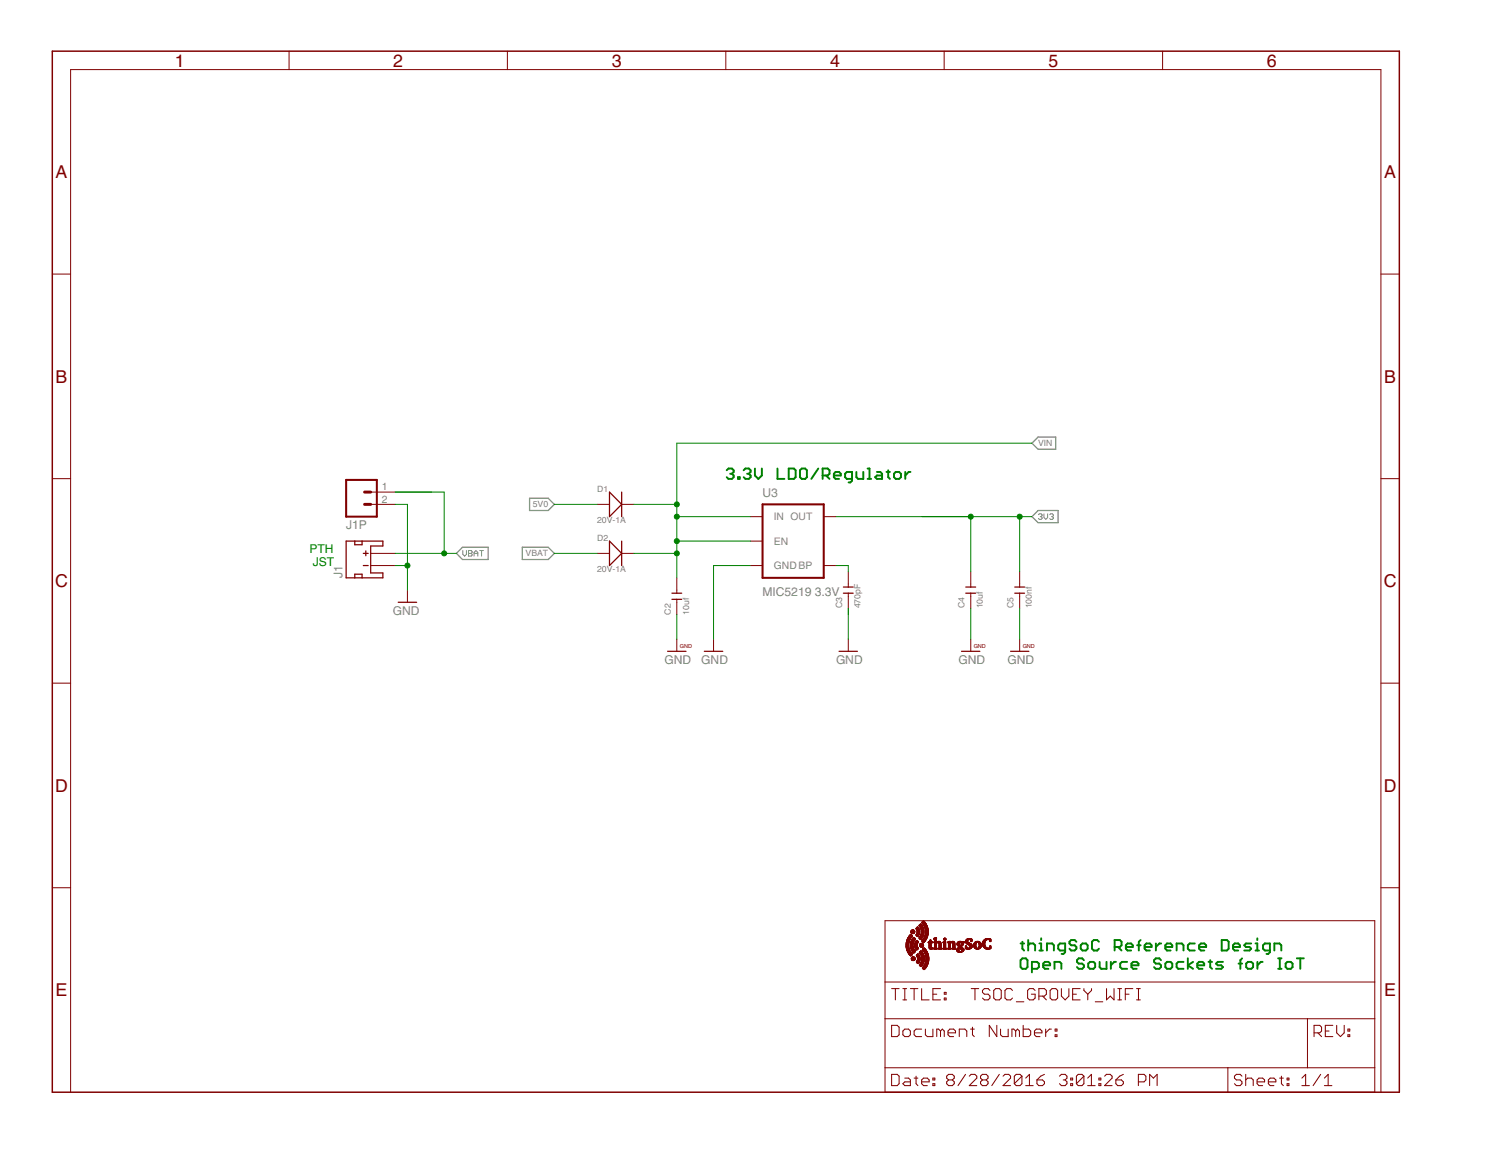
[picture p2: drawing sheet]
<svg xmlns="http://www.w3.org/2000/svg" width="279mm" height="216mm" viewBox="0 0 279 216" stroke-linecap="round" stroke-linejoin="round" font-family="sans-serif">
<defs><g id="words">
<g font-size="3.8" fill="#800000">
<text x="32.6" y="12.4">1</text>
<text x="73.2" y="12.4">2</text>
<text x="113.9" y="12.4">3</text>
<text x="154.5" y="12.4">4</text>
<text x="195.2" y="12.4">5</text>
<text x="235.8" y="12.4">6</text>
<text x="10.3" y="33.2">A</text>
<text x="257.7" y="33.2">A</text>
<text x="10.3" y="71.2">B</text>
<text x="257.7" y="71.2">B</text>
<text x="10.3" y="109.3">C</text>
<text x="257.6" y="109.3">C</text>
<text x="10.3" y="147.3">D</text>
<text x="257.6" y="147.3">D</text>
<text x="10.3" y="185.4">E</text>
<text x="257.7" y="185.4">E</text>
</g>
<g font-size="2.6" fill="#808080">
<text x="141.9" y="92.5">U3</text>
<text x="64.4" y="98.4">J1P</text>
<text x="63.8" y="107.5" transform="rotate(-90 63.8 107.5)">J1</text>
<text x="141.9" y="111">MIC5219</text>
<text x="151.7" y="111">3.3V</text>
<text x="73.1" y="114.4">GND</text>
<text x="123.7" y="123.5">GND</text>
<text x="130.5" y="123.5">GND</text>
<text x="155.6" y="123.5">GND</text>
<text x="178.4" y="123.5">GND</text>
<text x="187.5" y="123.5">GND</text>
</g>
<g font-size="2.6" fill="#008000">
<text x="57.6" y="102.9">PTH</text>
<text x="58.2" y="105.3">JST</text>
</g>
<g font-size="2.2" fill="#808080">
<text x="71.1" y="91.3">1</text>
<text x="71.1" y="93.6">2</text>
<text x="144" y="96.8">IN OUT</text>
<text x="144" y="101.4">EN</text>
<text x="144" y="106">GNDBP</text>
</g>
<g font-size="1.9" fill="#808080">
<text x="193.2" y="83">VIN</text>
<text x="99.2" y="94.4">5V0</text>
<text x="111.2" y="91.6">D1</text>
<text x="111.2" y="97.3">20V-1A</text>
<text x="111.2" y="100.7">D2</text>
<text x="97.8" y="103.6">VBAT</text>
<text x="111.2" y="106.4">20V-1A</text>
<text x="156.8" y="113.2" transform="rotate(-90 156.8 113.2)">C3</text>
<text x="160.2" y="113.2" transform="rotate(-90 160.2 113.2)">470pF</text>
<text x="179.6" y="113.2" transform="rotate(-90 179.6 113.2)">C4</text>
<text x="183" y="113.2" transform="rotate(-90 183 113.2)">10uf</text>
<text x="188.7" y="113.2" transform="rotate(-90 188.7 113.2)">C5</text>
<text x="192.1" y="113.2" transform="rotate(-90 192.1 113.2)">100nf</text>
<text x="124.8" y="114.4" transform="rotate(-90 124.8 114.4)">C2</text>
<text x="128.3" y="114.4" transform="rotate(-90 128.3 114.4)">10uf</text>
</g>
<g font-size="1.2" fill="#800000">
<text x="126.6" y="120.7">GND</text>
<text x="181.3" y="120.7">GND</text>
<text x="190.4" y="120.7">GND</text>
</g>
</g></defs>
<path d="M98.6 92.7h3.4l1.2 1.2-1.2 1.1h-3.4zM192.1 82.5l1.1-1.2h3.3v2.3h-3.3zM193.2 95h3.8v2.3h-3.8l-1.1-1.1zM86.1 101.9h4.8v2.2h-4.8l-1.1-1.1zM97.2 101.9h4.8l1.2 1.1-1.2 1.1h-4.8z" fill="none" stroke="#808080" stroke-width=".23"/>
<g fill="none" stroke="#808080" stroke-width=".19">
<path d="M193.3 95.8l.2-.2h.3l.2 .2-.2 .4M193.6 96.2h.2M193.8 96.2l.2 .1-.2 .4h-.3l-.2-.2M194.3 95.6v.7l.4 .4 .3-.4v-.7M195.4 95.8l.2-.2h.3l.2 .2-.2 .4M195.7 96.2h.2M195.9 96.2l.2 .1-.2 .4h-.3l-.2-.2M86.1 102.5v.7l.4 .3 .3-.3v-.7M87.2 102.5h.5l.2 .2-.2 .3 .2 .3-.2 .2h-.5zM87.2 103h.5M88.2 103h.7M88.2 103.5v-.7l.4-.3 .3 .3v.7"/>
<path d="M89.3 102.5h.7M89.6 102.5v1"/>
</g>
<g fill="none" stroke="#800000" stroke-width=".19">
<path d="M53.8 9.5v3.5M94.4 9.5v3.5M135.1 9.5v3.5M175.7 9.5v3.5M216.4 9.5v3.5M9.7 51h3.4M257 51h3.5M9.7 89.1h3.4M69 91.6h4.6M69 93.9h4.6M111.2 93.9h2.3M115.7 93.9h2.3"/>
<path d="M139.7 96.2h2.2M153.3 96.2h2.3M257 89.1h3.5M69 105.3h4.6M69 103h4.6M75.8 109.8v2.3M111.2 103h2.3M115.7 103h2.3M126 107.5v2.9M126 111.5v2.9M126 119v2.2M132.8 119v2.2"/>
<path d="M139.7 105.3h2.2M139.7 100.7h2.2M153.3 105.3h2.3M157.9 106.4v2.9M157.9 110.4v2.8M157.9 119v2.2M180.7 106.4v2.9M180.7 110.4v2.8M180.7 119v2.2M189.8 106.4v2.9M189.8 110.4v2.8M189.8 119v2.2"/>
<path d="M9.7 127.1h3.4M257 127.1h3.5M9.7 165.2h3.4M164.7 171.4h91.2v31.9h-91.2zM257 165.2h3.5M164.7 189.6h91.2M164.7 198.7h91.2M164.7 182.8h91.2M166 190.8h1l.4 .4v1.4l-.4 .3h-1zM166 200h1l.4 .3v1.4l-.4 .4h-1zM166 184h1.4M166.7 184v2.1"/>
<path d="M168.1 191.9l.3-.4h.7l.4 .4v.7l-.4 .3h-.7l-.3-.3zM168.1 184h.7M168.1 186.1h.7M168.4 184v2.1M169.5 184h1.4M170.2 184v2.1M171.6 184v2.1h1.4M171.6 191.5h-1.1l-.3 .4v.7l.3 .3h1.1M172.3 191.5v1.1l.3 .3h1.1v-1.4M173.7 185h.7M175.1 184h-1.4v2.1h1.4M175.1 191.9l-.4-.4h-.3v1.4"/>
<path d="M175.1 191.9l.3-.4 .4 .4v1M175.1 191.9v1M175.8 185.8h.3v.3h-.3zM175.8 184.7h.3v.3h-.3zM176.5 192.2h1.4v-.3l-.4-.4h-.7l-.3 .4v.7l.3 .3h.7M178.6 192.9v-1.4h1l.4 .4v1M179.7 200l-1.4 2.1M180.7 191.5h.7M180.8 184h1.4M181 191.2v1.4l.4 .3M181.5 184v2.1M184.3 184.3l-.4-.3h-.7l-.3 .3v.4l.3 .3h.7l.4 .4v.4l-.4 .3h-.7l-.3-.3"/>
<path d="M185 184.3l.3-.3h.7l.4 .3v1.5l-.4 .3h-.7l-.3-.3zM185.5 190.8v2.1l-1.4-2.1v2.1M186 200l-1.4 2.1M186.2 191.5v1.1l.4 .3h1.1v-1.4M188.5 184.3l-.4-.3h-.7l-.3 .3v1.5l.3 .3h.7l.4-.3M189.1 191.9l-.4-.4h-.3v1.4M189.1 191.9v1M189.1 191.9l.3-.4 .4 .4v1M189.2 186.5h1.4M190.5 190.8v2.1h1l.4-.3v-.7l-.4-.4h-1M192.6 192.2h1.4v-.3l-.4-.4h-.7l-.3 .4v.7l.3 .3h.7M192.7 184.3l-.4-.3h-.7l-.3 .3v1.5l.3 .3h.7l.4-.3v-.8h-.7"/>
<path d="M193.4 185.4h1l.4-.4v-.7l-.4-.3h-1v2.1M194.1 185.4l.7 .7M194.4 200l-.7 .3-.7 .7M194.6 191.5v1.4M195.5 184.3l.3-.3h.7l.4 .3v1.5l-.4 .3h-.7l-.3-.3zM195.7 191.5h-.4l-.7 .7M196.4 192.6h.3v.3h-.3zM196.4 191.5h.3v.4h-.3zM197.6 184v1.4l.7 .7 .7-.7v-1.4M199.7 185h.7M201.1 184h-1.4v2.1h1.4M201.8 184v.3l.7 .7"/>
<path d="M202.5 185v1.1M203.2 184v.3l-.7 .7M203.9 186.5h1.4M206 184v2.1l.7-.7 .7 .7v-2.1M208.1 184h.7M208.1 186.1h.7M208.4 184v2.1M209.1 200l-.7 .3-.7 .7M209.5 185h.7M210.9 184h-1.4v2.1M211.6 184h.7M211.6 186.1h.7"/>
<path d="M211.9 184v2.1M228.6 198.7v4.6M231.9 200v2.1M243.4 189.6v9.1M244.6 192.2h1.1l.3-.3v-.7l-.3-.4h-1.1v2.1M245.3 192.2l.7 .7M245.8 200l-1.4 2.1M246.7 191.9h.7M248.1 190.8h-1.4v2.1h1.4M248.8 190.8v1.4l.7 .7 .7-.7v-1.4M250.9 192.6h.3v.3h-.3zM250.9 191.5h.3v.4h-.3z"/>
<path d="M13.1 203.3v-190.3h243.9v190.3M168.4 200.7h.7l.4 .3v1.1h-1.1l-.3-.4 .3-.3h1.1M170.2 200.7h.7M170.5 200.3v1.4l.4 .4M171.6 201.4h1.4v-.4l-.4-.3h-.7l-.3 .3v.7l.3 .4h.7M173.7 201.7h.3v.4h-.3zM173.7 200.7h.3v.3h-.3zM176.6 201l-.4 .4v.3l.4 .4h.7l.3-.4v-.3l-.3-.4M176.6 201l-.4-.3v-.4l.4-.3h.7l.3 .3v.4l-.3 .3M176.6 201h.7M180.4 200.3l.4-.3h.7l.3 .3v.4l-1.4 1.4h1.4M182.9 201l-.4 .4v.3l.4 .4h.7l.3-.4v-.3l-.3-.4"/>
<path d="M182.9 201l-.4-.3v-.4l.4-.3h.7l.3 .3v.4l-.3 .3M182.9 201h.7M186.7 200.3l.4-.3h.7l.3 .3v.4l-1.4 1.4h1.4M190.2 200.3v1.4l-.3 .4h-.7l-.4-.4M190.2 200.3l-.3-.3h-.7l-.4 .3v1.4M190.2 200.3l-1.4 1.4M190.9 202.1h1.4M190.9 200.7l.7-.7v2.1M193 201h1.1l.3 .4v.3l-.3 .4h-.7l-.4-.4zM197.2 200.3l.4-.3h.7l.3 .3v.4l-.3 .3M197.9 201h.4M198.3 201l.3 .4v.3l-.3 .4h-.7l-.4-.4"/>
<path d="M199.3 201.7h.4v.4h-.4zM199.3 200.7h.4v.3h-.4zM201.8 200.3v1.4l-.4 .4h-.7l-.3-.4M201.8 200.3l-.4-.3h-.7l-.3 .3v1.4M201.8 200.3l-1.4 1.4M202.5 202.1h1.4M202.5 200.7l.7-.7v2.1M204.6 201.7h.3v.4h-.3zM204.6 200.7h.3v.3h-.3zM205.6 200.3l.4-.3h.7l.3 .3v.4l-1.4 1.4h1.4M207.7 201h1l.4 .4v.3l-.4 .4h-.7l-.3-.4zM211.9 201.4h1.1l.3-.4v-.7l-.3-.3h-1.1v2.1"/>
<path d="M214 202.1v-2.1l.7 .7 .7-.7v2.1M231.2 200.3l-.4-.3h-.7l-.3 .3v.4l.3 .3h.7l.4 .4v.3l-.4 .4h-.7l-.3-.4M231.9 201l.3-.3h.7l.4 .3v1.1M234 201.4h1.4v-.4l-.4-.3h-.7l-.3 .3v.7l.3 .4h.7M236.1 201.4h1.4v-.4l-.4-.3h-.7l-.3 .3v.7l.3 .4h.7M238.2 200.7h.7M238.5 200.3v1.4l.4 .4M239.6 201.7h.3v.4h-.3zM239.6 200.7h.3v.3h-.3zM242.3 202.1h1.4M242.3 200.7l.7-.7v2.1M246.5 202.1h1.4"/>
<path d="M246.5 200.7l.7-.7v2.1"/>
</g>
<path d="M9.7 9.5h250.8v193.8h-250.8z" fill="none" stroke="#800000" stroke-width=".28"/>
<g fill="none" stroke="#800000" stroke-width=".23">
<path d="M113.5 91.6l2.2 2.3-2.2 2.3zM115.7 91.6v4.6M64.4 100.7h6.9v.9h-2.3v5h2.3v.9h-6.9zM66 100.7v.7h1.4v-.7M66 107.5v-.6h1.4v.6M67.6 103h.9M67.6 105.3h.9M68.1 102.5v.9M74.1 112.1h3.5M113.5 100.7l2.2 2.3-2.2 2.3zM115.7 100.7v4.6M125.1 111.5h1.8"/>
<path d="M125.1 110.4h1.8M157 110.4h1.8M157 109.3h1.8M179.8 110.4h1.8M179.8 109.3h1.8M188.9 110.4h1.8M188.9 109.3h1.8M124.3 121.2h3.4M131.1 121.2h3.4M156.2 121.2h3.4M179 121.2h3.4M188.1 121.2h3.4"/>
</g>
<path d="M64.4 89.3h5.7v6.9h-5.7zM141.9 93.9h11.4v13.6h-11.4z" fill="none" stroke="#800000" stroke-width=".38"/>
<path d="M67.9 93.9h1.1M67.9 91.6h1.1" fill="none" stroke="#800000" stroke-width=".55"/>
<g fill="#800000" stroke="#800000" stroke-width=".19">
<path d="M171.9 180.4l.2 .1z"/>
<path d="M171.9 180.4h.2z"/>
<path d="M171.9 180.3l.2 .1z"/>
<path d="M171.8 180.3l.4 .1z"/>
<path d="M171.8 180.3h.4z"/>
<path d="M171.8 180.2l.4 .1z"/>
<path d="M171.7 180.2l.6 .1z"/>
<path d="M171.7 180.2h.6z"/>
<path d="M171.7 180.1l.6 .1z"/>
<path d="M171.7 180.1h.6z"/>
<path d="M171.7 180.1h.7z"/>
<path d="M171.7 180l.7 .1z"/>
<path d="M171.8 180l.6 .1z"/>
<path d="M171.8 180h.6z"/>
<path d="M171.8 179.9l.7 .1z"/>
<path d="M171.9 179.9l.6 .1z"/>
<path d="M171.9 179.9h.6z"/>
<path d="M171.4 179.9h.1z"/>
<path d="M171.3 179.8l.2 .1z"/>
<path d="M171.9 179.8l.6 .1z"/>
<path d="M172 179.8l.6 .1z"/>
<path d="M171.3 179.8h.3z"/>
<path d="M172 179.8h.6z"/>
<path d="M171.3 179.7l.3 .1z"/>
<path d="M172 179.7l.6 .1z"/>
<path d="M171.2 179.7l.4 .1z"/>
<path d="M171.2 179.7h.4z"/>
<path d="M172 179.7h.6z"/>
<path d="M171.2 179.7h.5z"/>
<path d="M171.2 179.6l.5 .1z"/>
<path d="M172 179.6l.6 .1z"/>
<path d="M172.1 179.6l.5 .1z"/>
<path d="M171.1 179.6h.6z"/>
<path d="M172.1 179.6h.5z"/>
<path d="M172.1 179.6h.6z"/>
<path d="M171.2 179.5l.5 .1z"/>
<path d="M172.1 179.5l.6 .1z"/>
<path d="M171.1 179.5l.7 .1z"/>
<path d="M171.2 179.5h.6z"/>
<path d="M172.1 179.5h.6z"/>
<path d="M171.3 179.4l.5 .1z"/>
<path d="M172.2 179.4l.5 .1z"/>
<path d="M171.3 179.4h.5z"/>
<path d="M172.2 179.4h.5z"/>
<path d="M171.3 179.3l.5 .1z"/>
<path d="M172.2 179.3l.5 .1z"/>
<path d="M171.3 179.3l.6 .1z"/>
<path d="M171.3 179.3h.6z"/>
<path d="M172.2 179.3h.5z"/>
<path d="M170.8 179.3h.1z"/>
<path d="M172.2 179.3h.6z"/>
<path d="M171.4 179.3h.5z"/>
<path d="M172.3 179.3h.5z"/>
<path d="M170.8 179.2l.2 .1z"/>
<path d="M171.3 179.2l.6 .1z"/>
<path d="M172.3 179.2l.5 .1z"/>
<path d="M170.7 179.2l.3 .1z"/>
<path d="M171.4 179.2l.5 .1z"/>
<path d="M170.7 179.2h.3z"/>
<path d="M171.4 179.2h.5z"/>
<path d="M172.3 179.2h.5z"/>
<path d="M170.6 179.1l.5 .1z"/>
<path d="M171.4 179.1l.5 .1z"/>
<path d="M172.3 179.1l.5 .1z"/>
<path d="M171.4 179.1l.6 .1z"/>
<path d="M170.6 179.1h.5z"/>
<path d="M171.4 179.1h.6z"/>
<path d="M172.3 179.1h.5z"/>
<path d="M170.6 179l.5 .1z"/>
<path d="M171.4 179l.6 .1z"/>
<path d="M172.3 179l.5 .1z"/>
<path d="M171.5 179l.5 .1z"/>
<path d="M170.6 179h.5z"/>
<path d="M171.5 179h.5z"/>
<path d="M172.3 179h.5z"/>
<path d="M170.6 179h.6z"/>
<path d="M170.6 178.9l.5 .1z"/>
<path d="M171.5 178.9l.5 .1z"/>
<path d="M172.3 178.9l.5 .1z"/>
<path d="M170.6 178.9l.6 .1z"/>
<path d="M170.6 178.9h.6z"/>
<path d="M171.5 178.9h.5z"/>
<path d="M172.3 178.9h.5z"/>
<path d="M172.4 178.9h.4z"/>
<path d="M170.7 178.9h.5z"/>
<path d="M172.4 178.9h.5z"/>
<path d="M170.7 178.8l.5 .1z"/>
<path d="M171.5 178.8l.5 .1z"/>
<path d="M172.4 178.8l.5 .1z"/>
<path d="M170.7 178.8h.5z"/>
<path d="M171.6 178.8h.4z"/>
<path d="M172.4 178.8h.5z"/>
<path d="M169.9 178.8h.2z"/>
<path d="M169.8 178.7l.3 .1z"/>
<path d="M170.7 178.7l.5 .1z"/>
<path d="M171.6 178.7l.4 .1z"/>
<path d="M172.4 178.7l.5 .1z"/>
<path d="M169.8 178.7l.4 .1z"/>
<path d="M169.8 178.7h.4z"/>
<path d="M170.8 178.7h.4z"/>
<path d="M171.6 178.7h.4z"/>
<path d="M172.4 178.7h.5z"/>
<path d="M169.7 178.7h.5z"/>
<path d="M171.6 178.7h.5z"/>
<path d="M169.7 178.6l.6 .1z"/>
<path d="M170.8 178.6l.4 .1z"/>
<path d="M171.6 178.6l.5 .1z"/>
<path d="M172.4 178.6l.5 .1z"/>
<path d="M169.7 178.6h.6z"/>
<path d="M170.8 178.6h.5z"/>
<path d="M171.6 178.6h.5z"/>
<path d="M172.4 178.6h.5z"/>
<path d="M169.7 178.5l.6 .1z"/>
<path d="M170.8 178.5l.5 .1z"/>
<path d="M171.6 178.5l.5 .1z"/>
<path d="M172.4 178.5l.5 .1z"/>
<path d="M169.7 178.5h.6z"/>
<path d="M170.8 178.5h.5z"/>
<path d="M171.6 178.5h.5z"/>
<path d="M172.4 178.5h.5z"/>
<path d="M169.6 178.5h.7z"/>
<path d="M169.6 178.4l.7 .1z"/>
<path d="M170.8 178.4l.5 .1z"/>
<path d="M171.6 178.4l.5 .1z"/>
<path d="M172.4 178.4l.5 .1z"/>
<path d="M169.6 178.4l.8 .1z"/>
<path d="M169.7 178.4h.7z"/>
<path d="M170.8 178.4h.5z"/>
<path d="M171.6 178.4h.5z"/>
<path d="M172.4 178.4h.5z"/>
<path d="M169.6 178.4h.7z"/>
<path d="M169.7 178.3l.6 .1z"/>
<path d="M170.8 178.3l.5 .1z"/>
<path d="M171.6 178.3l.5 .1z"/>
<path d="M172.4 178.3l.5 .1z"/>
<path d="M169.7 178.3h.6z"/>
<path d="M170.8 178.3h.5z"/>
<path d="M171.6 178.3h.5z"/>
<path d="M172.4 178.3h.5z"/>
<path d="M169.7 178.2l.6 .1z"/>
<path d="M170.8 178.2l.5 .1z"/>
<path d="M171.6 178.2l.5 .1z"/>
<path d="M172.4 178.2l.5 .1z"/>
<path d="M170.8 178.2l.4 .1z"/>
<path d="M169.7 178.2h.6z"/>
<path d="M170.8 178.2h.4z"/>
<path d="M171.6 178.2h.5z"/>
<path d="M172.4 178.2h.5z"/>
<path d="M169.7 178.2h.5z"/>
<path d="M169.8 178.1l.4 .1z"/>
<path d="M170.8 178.1l.4 .1z"/>
<path d="M171.6 178.1l.5 .1z"/>
<path d="M172.4 178.1l.5 .1z"/>
<path d="M170.7 178.1l.5 .1z"/>
<path d="M169.8 178.1h.3z"/>
<path d="M170.7 178.1h.5z"/>
<path d="M171.6 178.1h.4z"/>
<path d="M172.4 178.1h.5z"/>
<path d="M169.9 178.1h.2z"/>
<path d="M170.7 178l.5 .1z"/>
<path d="M171.5 178l.5 .1z"/>
<path d="M172.4 178l.5 .1z"/>
<path d="M170.7 178h.5z"/>
<path d="M171.5 178h.5z"/>
<path d="M172.4 178h.4z"/>
<path d="M170.6 178h.6z"/>
<path d="M170.7 177.9l.5 .1z"/>
<path d="M171.5 177.9l.5 .1z"/>
<path d="M172.3 177.9l.5 .1z"/>
<path d="M170.6 177.9l.6 .1z"/>
<path d="M169.5 177.9h.1z"/>
<path d="M170.6 177.9h.5z"/>
<path d="M171.5 177.9h.5z"/>
<path d="M172.3 177.9h.5z"/>
<path d="M170.6 177.9h.6z"/>
<path d="M169.4 177.8l.2 .1z"/>
<path d="M170.6 177.8l.5 .1z"/>
<path d="M171.5 177.8l.5 .1z"/>
<path d="M172.3 177.8l.5 .1z"/>
<path d="M169.4 177.8h.3z"/>
<path d="M170.6 177.8h.5z"/>
<path d="M171.5 177.8h.5z"/>
<path d="M172.3 177.8h.5z"/>
<path d="M169.3 177.8h.4z"/>
<path d="M171.4 177.8h.6z"/>
<path d="M169.3 177.7l.4 .1z"/>
<path d="M170.6 177.7l.5 .1z"/>
<path d="M171.4 177.7l.6 .1z"/>
<path d="M172.3 177.7l.5 .1z"/>
<path d="M169.3 177.7l.5 .1z"/>
<path d="M171.4 177.7l.5 .1z"/>
<path d="M169.3 177.7h.5z"/>
<path d="M170.7 177.7h.3z"/>
<path d="M171.4 177.7h.5z"/>
<path d="M172.3 177.7h.5z"/>
<path d="M169.2 177.6l.6 .1z"/>
<path d="M170.7 177.6l.3 .1z"/>
<path d="M171.4 177.6l.5 .1z"/>
<path d="M172.3 177.6l.5 .1z"/>
<path d="M169.2 177.6h.6z"/>
<path d="M170.8 177.6h.2z"/>
<path d="M171.4 177.6h.5z"/>
<path d="M172.3 177.6h.5z"/>
<path d="M172.2 177.6h.5z"/>
<path d="M169.2 177.5l.6 .1z"/>
<path d="M170.8 177.5l.1 .1z"/>
<path d="M171.4 177.5l.5 .1z"/>
<path d="M172.2 177.5l.5 .1z"/>
<path d="M171.3 177.5l.6 .1z"/>
<path d="M169.2 177.5h.6z"/>
<path d="M171.3 177.5h.6z"/>
<path d="M172.2 177.5h.5z"/>
<path d="M169.1 177.5h.6z"/>
<path d="M169.1 177.5h.7z"/>
<path d="M171.3 177.5h.5z"/>
<path d="M169.1 177.4l.6 .1z"/>
<path d="M171.3 177.4l.5 .1z"/>
<path d="M172.2 177.4l.5 .1z"/>
<path d="M169.1 177.4h.6z"/>
<path d="M171.2 177.4h.6z"/>
<path d="M172.2 177.4h.5z"/>
<path d="M169.1 177.4h.5z"/>
<path d="M172.1 177.4h.6z"/>
<path d="M169.1 177.3l.5 .1z"/>
<path d="M170 177.3l.2 .1z"/>
<path d="M171.1 177.3l.7 .1z"/>
<path d="M172.1 177.3l.6 .1z"/>
<path d="M169 177.3h.6z"/>
<path d="M170 177.3h.2z"/>
<path d="M171.2 177.3h.5z"/>
<path d="M172.1 177.3h.6z"/>
<path d="M171.1 177.3h.6z"/>
<path d="M169 177.2l.6 .1z"/>
<path d="M170 177.2l.2 .1z"/>
<path d="M171.1 177.2l.6 .1z"/>
<path d="M172.1 177.2l.5 .1z"/>
<path d="M169 177.2l.5 .1z"/>
<path d="M169.9 177.2l.3 .1z"/>
<path d="M169 177.2h.5z"/>
<path d="M169.9 177.2h.4z"/>
<path d="M171.2 177.2h.5z"/>
<path d="M172.1 177.2h.5z"/>
<path d="M178.5 177.2h.3z"/>
<path d="M172 177.2h.6z"/>
<path d="M178.4 177.2h.5z"/>
<path d="M178.3 177.2h.7z"/>
<path d="M169 177.1l.5 .1z"/>
<path d="M169.9 177.1l.4 .1z"/>
<path d="M171.2 177.1l.4 .1z"/>
<path d="M172 177.1l.6 .1z"/>
<path d="M178.3 177.1l.8 .1z"/>
<path d="M168.9 177.1l.6 .1z"/>
<path d="M169.8 177.1l.5 .1z"/>
<path d="M168.9 177.1h.6z"/>
<path d="M169.9 177.1h.5z"/>
<path d="M171.3 177.1h.3z"/>
<path d="M172 177.1h.6z"/>
<path d="M178.2 177.1h1z"/>
<path d="M169.8 177.1h.6z"/>
<path d="M172 177.1h.5z"/>
<path d="M168.9 177.1h.5z"/>
<path d="M178.2 177.1h.4z"/>
<path d="M178.9 177.1h.4z"/>
<path d="M168.9 177l.5 .1z"/>
<path d="M169.8 177l.6 .1z"/>
<path d="M171.3 177l.2 .1z"/>
<path d="M172 177l.5 .1z"/>
<path d="M178.2 177l.4 .1z"/>
<path d="M178.9 177l.4 .1z"/>
<path d="M168.9 177h.5z"/>
<path d="M169.8 177h.6z"/>
<path d="M171.3 177h.2z"/>
<path d="M171.9 177h.6z"/>
<path d="M178.1 177h.5z"/>
<path d="M179 177h.3z"/>
<path d="M171.4 177h.1z"/>
<path d="M178.1 177h.4z"/>
<path d="M169.8 177h.5z"/>
<path d="M168.8 176.9l.6 .1z"/>
<path d="M169.7 176.9l.6 .1z"/>
<path d="M171.9 176.9l.6 .1z"/>
<path d="M178.1 176.9l.4 .1z"/>
<path d="M179 176.9l.4 .1z"/>
<path d="M171.9 176.9l.5 .1z"/>
<path d="M168.8 176.9h.6z"/>
<path d="M169.7 176.9h.6z"/>
<path d="M171.8 176.9h.6z"/>
<path d="M178.1 176.9h.4z"/>
<path d="M179 176.9h.4z"/>
<path d="M168.8 176.9h.5z"/>
<path d="M169.7 176.9h.5z"/>
<path d="M179.1 176.9h.3z"/>
<path d="M168.8 176.8l.5 .1z"/>
<path d="M169.7 176.8l.5 .1z"/>
<path d="M171.8 176.8l.6 .1z"/>
<path d="M178.1 176.8l.3 .1z"/>
<path d="M179.1 176.8l.3 .1z"/>
<path d="M168.8 176.8h.5z"/>
<path d="M169.7 176.8h.5z"/>
<path d="M171.7 176.8h.7z"/>
<path d="M178.1 176.8h.3z"/>
<path d="M179.1 176.8h.3z"/>
<path d="M170.6 176.8h.1z"/>
<path d="M171.7 176.8h.6z"/>
<path d="M168.8 176.7l.5 .1z"/>
<path d="M169.6 176.7l.6 .1z"/>
<path d="M170.6 176.7l.1 .1z"/>
<path d="M171.7 176.7l.6 .1z"/>
<path d="M178.1 176.7l.4 .1z"/>
<path d="M179 176.7l.4 .1z"/>
<path d="M168.8 176.7h.5z"/>
<path d="M169.6 176.7h.6z"/>
<path d="M170.5 176.7h.3z"/>
<path d="M171.7 176.7h.6z"/>
<path d="M178.1 176.7h.4z"/>
<path d="M179 176.7h.4z"/>
<path d="M169.6 176.7h.5z"/>
<path d="M168.8 176.6l.5 .1z"/>
<path d="M169.6 176.6l.5 .1z"/>
<path d="M170.5 176.6l.3 .1z"/>
<path d="M171.7 176.6l.6 .1z"/>
<path d="M178.2 176.6l.3 .1z"/>
<path d="M178.9 176.6l.5 .1z"/>
<path d="M170.5 176.6l.4 .1z"/>
<path d="M173.2 176.6l.2 .1z"/>
<path d="M180.1 176.6l.3 .1z"/>
<path d="M181.8 176.6l.3 .1z"/>
<path d="M183.7 176.6l.3 .1z"/>
<path d="M168.8 176.6h.5z"/>
<path d="M169.6 176.6h.5z"/>
<path d="M170.5 176.6h.4z"/>
<path d="M171.8 176.6h.4z"/>
<path d="M173.1 176.6h.4z"/>
<path d="M173.8 176.6h.7z"/>
<path d="M174.7 176.6h.6z"/>
<path d="M175.5 176.6h.7z"/>
<path d="M176.4 176.6h.7z"/>
<path d="M177.2 176.6h.7z"/>
<path d="M178.2 176.6h.3z"/>
<path d="M178.8 176.6h.6z"/>
<path d="M179.9 176.6h.6z"/>
<path d="M181.7 176.6h.5z"/>
<path d="M183.6 176.6h.6z"/>
<path d="M168.7 176.6h.5z"/>
<path d="M170.4 176.6h.5z"/>
<path d="M173.1 176.6h.5z"/>
<path d="M178.6 176.6h.8z"/>
<path d="M179.8 176.6h.8z"/>
<path d="M181.6 176.6h.7z"/>
<path d="M183.5 176.6h.8z"/>
<path d="M173 176.6h.7z"/>
<path d="M178.3 176.6h1.1z"/>
<path d="M179.7 176.6h.9z"/>
<path d="M183.4 176.6h1z"/>
<path d="M168.7 176.5l.5 .1z"/>
<path d="M169.6 176.5l.5 .1z"/>
<path d="M170.4 176.5l.5 .1z"/>
<path d="M171.8 176.5l.4 .1z"/>
<path d="M173 176.5l.7 .1z"/>
<path d="M173.8 176.5l.7 .1z"/>
<path d="M174.7 176.5l.6 .1z"/>
<path d="M175.5 176.5l.7 .1z"/>
<path d="M176.4 176.5l.7 .1z"/>
<path d="M177.2 176.5l.7 .1z"/>
<path d="M178.4 176.5l.9 .1z"/>
<path d="M179.7 176.5l1 .1z"/>
<path d="M181.6 176.5l.7 .1z"/>
<path d="M183.4 176.5l1 .1z"/>
<path d="M169.5 176.5l.6 .1z"/>
<path d="M170.4 176.5l.6 .1z"/>
<path d="M171.9 176.5l.2 .1z"/>
<path d="M181.5 176.5l.9 .1z"/>
<path d="M183.3 176.5l1.1 .1z"/>
<path d="M168.7 176.5h.5z"/>
<path d="M169.5 176.5h.6z"/>
<path d="M170.4 176.5h.6z"/>
<path d="M171.9 176.5h.2z"/>
<path d="M173 176.5h.7z"/>
<path d="M173.8 176.5h.7z"/>
<path d="M174.7 176.5h.6z"/>
<path d="M175.5 176.5h.7z"/>
<path d="M176.4 176.5h.7z"/>
<path d="M177.2 176.5h.7z"/>
<path d="M178.4 176.5h.9z"/>
<path d="M179.7 176.5h1.1z"/>
<path d="M181.5 176.5h.9z"/>
<path d="M183.3 176.5h1.1z"/>
<path d="M169.5 176.5h.5z"/>
<path d="M170.4 176.5h.5z"/>
<path d="M173.9 176.5h.4z"/>
<path d="M174.8 176.5h.4z"/>
<path d="M175.7 176.5h.3z"/>
<path d="M176.5 176.5h.4z"/>
<path d="M177.4 176.5h.4z"/>
<path d="M181.5 176.5h.4z"/>
<path d="M182 176.5h.4z"/>
<path d="M168.7 176.4l.5 .1z"/>
<path d="M169.5 176.4l.5 .1z"/>
<path d="M170.4 176.4l.5 .1z"/>
<path d="M171.9 176.4l.2 .1z"/>
<path d="M173 176.4l.7 .1z"/>
<path d="M174 176.4l.3 .1z"/>
<path d="M174.8 176.4l.4 .1z"/>
<path d="M175.7 176.4l.3 .1z"/>
<path d="M176.6 176.4l.3 .1z"/>
<path d="M177.4 176.4l.3 .1z"/>
<path d="M178.4 176.4l.8 .1z"/>
<path d="M179.7 176.4l.4 .1z"/>
<path d="M180.3 176.4l.5 .1z"/>
<path d="M181.4 176.4l.4 .1z"/>
<path d="M182.1 176.4l.4 .1z"/>
<path d="M183.3 176.4l.5 .1z"/>
<path d="M184.1 176.4l.3 .1z"/>
<path d="M168.7 176.4h.5z"/>
<path d="M169.5 176.4h.5z"/>
<path d="M170.4 176.4h.5z"/>
<path d="M173 176.4h.4z"/>
<path d="M174 176.4h.3z"/>
<path d="M174.8 176.4h.4z"/>
<path d="M175.7 176.4h.3z"/>
<path d="M176.6 176.4h.3z"/>
<path d="M177.4 176.4h.3z"/>
<path d="M178.4 176.4h.8z"/>
<path d="M179.7 176.4h.3z"/>
<path d="M180.4 176.4h.4z"/>
<path d="M181.4 176.4h.4z"/>
<path d="M182.1 176.4h.4z"/>
<path d="M183.2 176.4h.5z"/>
<path d="M184.1 176.4h.3z"/>
<path d="M170.3 176.4h.6z"/>
<path d="M178.4 176.4h.7z"/>
<path d="M180.5 176.4h.3z"/>
<path d="M184.2 176.4h.2z"/>
<path d="M173 176.4h.3z"/>
<path d="M178.4 176.4h.6z"/>
<path d="M180.5 176.4h.4z"/>
<path d="M182.2 176.4h.3z"/>
<path d="M183.2 176.4h.4z"/>
<path d="M168.7 176.3l.5 .1z"/>
<path d="M169.5 176.3l.5 .1z"/>
<path d="M170.3 176.3l.6 .1z"/>
<path d="M173 176.3l.3 .1z"/>
<path d="M174 176.3l.3 .1z"/>
<path d="M174.8 176.3l.4 .1z"/>
<path d="M175.7 176.3l.3 .1z"/>
<path d="M176.6 176.3l.3 .1z"/>
<path d="M177.4 176.3l.3 .1z"/>
<path d="M178.4 176.3l.5 .1z"/>
<path d="M179.7 176.3l.3 .1z"/>
<path d="M180.5 176.3l.4 .1z"/>
<path d="M181.4 176.3l.3 .1z"/>
<path d="M182.2 176.3l.4 .1z"/>
<path d="M183.2 176.3l.4 .1z"/>
<path d="M184.2 176.3l.2 .1z"/>
<path d="M170.3 176.3l.5 .1z"/>
<path d="M178.4 176.3l.3 .1z"/>
<path d="M168.7 176.3h.5z"/>
<path d="M169.5 176.3h.5z"/>
<path d="M170.3 176.3h.5z"/>
<path d="M173 176.3h.3z"/>
<path d="M174 176.3h.3z"/>
<path d="M174.8 176.3h.4z"/>
<path d="M175.7 176.3h.3z"/>
<path d="M176.6 176.3h.3z"/>
<path d="M177.4 176.3h.3z"/>
<path d="M178.4 176.3h.2z"/>
<path d="M179.7 176.3h.3z"/>
<path d="M180.6 176.3h.3z"/>
<path d="M181.3 176.3h.4z"/>
<path d="M182.2 176.3h.4z"/>
<path d="M183.1 176.3h.4z"/>
<path d="M184.2 176.3h.2z"/>
<path d="M171.4 176.3h.3z"/>
<path d="M168.7 176.2l.5 .1z"/>
<path d="M169.5 176.2l.5 .1z"/>
<path d="M170.3 176.2l.5 .1z"/>
<path d="M171.4 176.2l.3 .1z"/>
<path d="M173 176.2l.3 .1z"/>
<path d="M174 176.2l.3 .1z"/>
<path d="M174.8 176.2l.4 .1z"/>
<path d="M175.7 176.2l.3 .1z"/>
<path d="M176.6 176.2l.3 .1z"/>
<path d="M177.4 176.2l.3 .1z"/>
<path d="M178.4 176.2l.2 .1z"/>
<path d="M179.7 176.2l.3 .1z"/>
<path d="M180.6 176.2l.4 .1z"/>
<path d="M181.3 176.2l.4 .1z"/>
<path d="M182.2 176.2l.4 .1z"/>
<path d="M183.1 176.2l.4 .1z"/>
<path d="M184.2 176.2l.2 .1z"/>
<path d="M183 176.2l.5 .1z"/>
<path d="M168.7 176.2h.5z"/>
<path d="M169.5 176.2h.5z"/>
<path d="M170.3 176.2h.5z"/>
<path d="M171.3 176.2h.5z"/>
<path d="M173 176.2h.3z"/>
<path d="M174 176.2h.3z"/>
<path d="M174.8 176.2h.4z"/>
<path d="M175.7 176.2h.3z"/>
<path d="M176.6 176.2h.3z"/>
<path d="M177.4 176.2h.3z"/>
<path d="M178.4 176.2h.2z"/>
<path d="M179.7 176.2h.3z"/>
<path d="M180.6 176.2h.4z"/>
<path d="M181.3 176.2h.4z"/>
<path d="M182.2 176.2h.4z"/>
<path d="M183 176.2h.5z"/>
<path d="M184.2 176.2h.2z"/>
<path d="M178.5 176.2h.1z"/>
<path d="M179.7 176.2h.2z"/>
<path d="M168.7 176.1l.4 .1z"/>
<path d="M169.5 176.1l.5 .1z"/>
<path d="M170.3 176.1l.5 .1z"/>
<path d="M171.3 176.1l.5 .1z"/>
<path d="M173 176.1l.3 .1z"/>
<path d="M174 176.1l.3 .1z"/>
<path d="M174.8 176.1l.4 .1z"/>
<path d="M175.7 176.1l.3 .1z"/>
<path d="M176.6 176.1l.3 .1z"/>
<path d="M177.4 176.1l.3 .1z"/>
<path d="M178.5 176.1l.1 .1z"/>
<path d="M179.7 176.1l.2 .1z"/>
<path d="M180.6 176.1l.4 .1z"/>
<path d="M181.3 176.1l.4 .1z"/>
<path d="M182.2 176.1l.4 .1z"/>
<path d="M183 176.1l.4 .1z"/>
<path d="M184.2 176.1l.2 .1z"/>
<path d="M168.7 176.1h.4z"/>
<path d="M169.5 176.1h.5z"/>
<path d="M170.3 176.1h.5z"/>
<path d="M171.2 176.1h.6z"/>
<path d="M173 176.1h.3z"/>
<path d="M174 176.1h.3z"/>
<path d="M174.8 176.1h.4z"/>
<path d="M175.7 176.1h.3z"/>
<path d="M176.6 176.1h.3z"/>
<path d="M177.4 176.1h.3z"/>
<path d="M178.5 176.1h.4z"/>
<path d="M179.7 176.1h.2z"/>
<path d="M180.6 176.1h.4z"/>
<path d="M181.3 176.1h.4z"/>
<path d="M182.2 176.1h.4z"/>
<path d="M183 176.1h.4z"/>
<path d="M184.2 176.1h.2z"/>
<path d="M169.5 176.1h.4z"/>
<path d="M171.2 176.1h.7z"/>
<path d="M178.4 176.1h.6z"/>
<path d="M182.3 176.1h.3z"/>
<path d="M168.7 176l.4 .1z"/>
<path d="M169.5 176l.4 .1z"/>
<path d="M170.3 176l.4 .1z"/>
<path d="M171.2 176l.7 .1z"/>
<path d="M173 176l.3 .1z"/>
<path d="M174 176l.3 .1z"/>
<path d="M174.8 176l.4 .1z"/>
<path d="M175.7 176l.3 .1z"/>
<path d="M176.6 176l.3 .1z"/>
<path d="M177.4 176l.3 .1z"/>
<path d="M178.4 176l.7 .1z"/>
<path d="M179.7 176l.2 .1z"/>
<path d="M180.6 176l.4 .1z"/>
<path d="M181.3 176l.3 .1z"/>
<path d="M182.3 176l.4 .1z"/>
<path d="M182.9 176l.5 .1z"/>
<path d="M184.2 176l.2 .1z"/>
<path d="M178.3 176l.8 .1z"/>
<path d="M168.7 176h.4z"/>
<path d="M169.5 176h.4z"/>
<path d="M170.3 176h.4z"/>
<path d="M171.2 176h.7z"/>
<path d="M173 176h.3z"/>
<path d="M174 176h.3z"/>
<path d="M174.8 176h.4z"/>
<path d="M175.7 176h.3z"/>
<path d="M176.6 176h.3z"/>
<path d="M177.4 176h.3z"/>
<path d="M178.3 176h.8z"/>
<path d="M180.5 176h.5z"/>
<path d="M181.3 176h.3z"/>
<path d="M182.3 176h.4z"/>
<path d="M183 176h.3z"/>
<path d="M178.3 176h.4z"/>
<path d="M178.8 176h.4z"/>
<path d="M182.9 176h.4z"/>
<path d="M178.2 176h.4z"/>
<path d="M168.7 175.9l.4 .1z"/>
<path d="M169.5 175.9l.4 .1z"/>
<path d="M170.2 175.9l.5 .1z"/>
<path d="M171.2 175.9l.7 .1z"/>
<path d="M173 175.9l.3 .1z"/>
<path d="M174 175.9l.3 .1z"/>
<path d="M174.8 175.9l.4 .1z"/>
<path d="M175.7 175.9l.3 .1z"/>
<path d="M176.6 175.9l.3 .1z"/>
<path d="M177.4 175.9l.3 .1z"/>
<path d="M178.2 175.9l.4 .1z"/>
<path d="M178.9 175.9l.3 .1z"/>
<path d="M180.4 175.9l.6 .1z"/>
<path d="M181.3 175.9l.3 .1z"/>
<path d="M182.3 175.9l.4 .1z"/>
<path d="M182.9 175.9l.4 .1z"/>
<path d="M170.3 175.9l.4 .1z"/>
<path d="M168.7 175.9h.4z"/>
<path d="M169.5 175.9h.4z"/>
<path d="M170.3 175.9h.4z"/>
<path d="M171.2 175.9h.7z"/>
<path d="M173 175.9h.3z"/>
<path d="M174 175.9h.3z"/>
<path d="M174.8 175.9h.4z"/>
<path d="M175.7 175.9h.3z"/>
<path d="M176.6 175.9h.3z"/>
<path d="M177.4 175.9h.3z"/>
<path d="M178.2 175.9h.4z"/>
<path d="M178.9 175.9h.3z"/>
<path d="M180.4 175.9h.6z"/>
<path d="M181.3 175.9h.3z"/>
<path d="M182.3 175.9h.4z"/>
<path d="M182.9 175.9h.4z"/>
<path d="M170.2 175.9h.5z"/>
<path d="M180.4 175.9h.5z"/>
<path d="M178.2 175.9h.3z"/>
<path d="M178.9 175.9h.4z"/>
<path d="M180.3 175.9h.6z"/>
<path d="M168.7 175.8l.4 .1z"/>
<path d="M169.5 175.8l.4 .1z"/>
<path d="M170.3 175.8l.4 .1z"/>
<path d="M171.2 175.8l.7 .1z"/>
<path d="M173 175.8l.3 .1z"/>
<path d="M174 175.8l.3 .1z"/>
<path d="M174.8 175.8l.4 .1z"/>
<path d="M175.7 175.8l.3 .1z"/>
<path d="M176.6 175.8l.3 .1z"/>
<path d="M177.4 175.8l.3 .1z"/>
<path d="M178.2 175.8l.3 .1z"/>
<path d="M178.9 175.8l.4 .1z"/>
<path d="M180.3 175.8l.6 .1z"/>
<path d="M181.3 175.8l.3 .1z"/>
<path d="M182.3 175.8l.4 .1z"/>
<path d="M182.9 175.8l.4 .1z"/>
<path d="M168.7 175.8h.4z"/>
<path d="M169.5 175.8h.4z"/>
<path d="M170.3 175.8h.4z"/>
<path d="M171.2 175.8h.7z"/>
<path d="M173 175.8h.3z"/>
<path d="M174 175.8h.3z"/>
<path d="M174.8 175.8h.4z"/>
<path d="M175.7 175.8h.3z"/>
<path d="M176.6 175.8h.3z"/>
<path d="M177.4 175.8h.3z"/>
<path d="M178.2 175.8h.3z"/>
<path d="M178.9 175.8h.4z"/>
<path d="M180.2 175.8h.7z"/>
<path d="M181.3 175.8h.3z"/>
<path d="M182.3 175.8h.4z"/>
<path d="M182.9 175.8h.4z"/>
<path d="M168.7 175.7l.4 .1z"/>
<path d="M169.5 175.7l.4 .1z"/>
<path d="M170.3 175.7l.4 .1z"/>
<path d="M171.2 175.7l.7 .1z"/>
<path d="M173 175.7l.3 .1z"/>
<path d="M174 175.7l.3 .1z"/>
<path d="M174.8 175.7l.4 .1z"/>
<path d="M175.7 175.7l.3 .1z"/>
<path d="M176.6 175.7l.3 .1z"/>
<path d="M177.4 175.7l.3 .1z"/>
<path d="M178.1 175.7l.4 .1z"/>
<path d="M178.9 175.7l.4 .1z"/>
<path d="M180.1 175.7l.7 .1z"/>
<path d="M181.3 175.7l.4 .1z"/>
<path d="M182.3 175.7l.3 .1z"/>
<path d="M182.9 175.7l.4 .1z"/>
<path d="M170.3 175.7l.5 .1z"/>
<path d="M182.2 175.7l.4 .1z"/>
<path d="M168.7 175.7h.4z"/>
<path d="M169.5 175.7h.4z"/>
<path d="M170.3 175.7h.5z"/>
<path d="M171.2 175.7h.7z"/>
<path d="M173 175.7h.3z"/>
<path d="M174 175.7h.3z"/>
<path d="M174.8 175.7h.4z"/>
<path d="M175.7 175.7h.3z"/>
<path d="M176.6 175.7h.3z"/>
<path d="M177.4 175.7h.3z"/>
<path d="M178.1 175.7h.4z"/>
<path d="M178.9 175.7h.4z"/>
<path d="M180.1 175.7h.7z"/>
<path d="M181.3 175.7h.4z"/>
<path d="M182.2 175.7h.4z"/>
<path d="M182.9 175.7h.4z"/>
<path d="M169.5 175.7h.5z"/>
<path d="M171.2 175.7h.6z"/>
<path d="M180 175.7h.8z"/>
<path d="M171.3 175.7h.5z"/>
<path d="M168.7 175.6l.5 .1z"/>
<path d="M169.5 175.6l.5 .1z"/>
<path d="M170.3 175.6l.5 .1z"/>
<path d="M171.3 175.6l.5 .1z"/>
<path d="M173 175.6l.3 .1z"/>
<path d="M174 175.6l.3 .1z"/>
<path d="M174.8 175.6l.4 .1z"/>
<path d="M175.7 175.6l.3 .1z"/>
<path d="M176.6 175.6l.3 .1z"/>
<path d="M177.4 175.6l.3 .1z"/>
<path d="M178.1 175.6l.4 .1z"/>
<path d="M178.9 175.6l.4 .1z"/>
<path d="M180 175.6l.7 .1z"/>
<path d="M181.3 175.6l.4 .1z"/>
<path d="M182.2 175.6l.4 .1z"/>
<path d="M182.9 175.6l.4 .1z"/>
<path d="M179.9 175.6l.8 .1z"/>
<path d="M168.7 175.6h.5z"/>
<path d="M169.5 175.6h.5z"/>
<path d="M170.3 175.6h.5z"/>
<path d="M171.3 175.6h.4z"/>
<path d="M173 175.6h.3z"/>
<path d="M174 175.6h.3z"/>
<path d="M174.8 175.6h.4z"/>
<path d="M175.7 175.6h.3z"/>
<path d="M176.6 175.6h.3z"/>
<path d="M177.4 175.6h.3z"/>
<path d="M178.1 175.6h.4z"/>
<path d="M178.9 175.6h.4z"/>
<path d="M179.9 175.6h.8z"/>
<path d="M181.3 175.6h.4z"/>
<path d="M182.2 175.6h.4z"/>
<path d="M182.9 175.6h.4z"/>
<path d="M171.4 175.6h.3z"/>
<path d="M178.2 175.6h.3z"/>
<path d="M179.9 175.6h.7z"/>
<path d="M171.4 175.6h.2z"/>
<path d="M168.7 175.5l.5 .1z"/>
<path d="M169.5 175.5l.5 .1z"/>
<path d="M170.3 175.5l.5 .1z"/>
<path d="M173 175.5l.3 .1z"/>
<path d="M174 175.5l.3 .1z"/>
<path d="M174.8 175.5l.4 .1z"/>
<path d="M175.7 175.5l.3 .1z"/>
<path d="M176.6 175.5l.3 .1z"/>
<path d="M177.4 175.5l.3 .1z"/>
<path d="M178.2 175.5l.3 .1z"/>
<path d="M178.9 175.5l.4 .1z"/>
<path d="M179.8 175.5l.7 .1z"/>
<path d="M181.3 175.5l.4 .1z"/>
<path d="M182.2 175.5l.4 .1z"/>
<path d="M182.9 175.5l.4 .1z"/>
<path d="M168.7 175.5h.5z"/>
<path d="M169.5 175.5h.5z"/>
<path d="M170.3 175.5h.5z"/>
<path d="M173 175.5h.3z"/>
<path d="M174 175.5h.3z"/>
<path d="M174.8 175.5h.3z"/>
<path d="M175.7 175.5h.3z"/>
<path d="M176.6 175.5h.3z"/>
<path d="M177.3 175.5h.4z"/>
<path d="M178.2 175.5h.3z"/>
<path d="M178.9 175.5h.4z"/>
<path d="M179.8 175.5h.7z"/>
<path d="M181.4 175.5h.3z"/>
<path d="M182.2 175.5h.4z"/>
<path d="M182.9 175.5h.4z"/>
<path d="M174 175.5h.4z"/>
<path d="M174.7 175.5h.4z"/>
<path d="M179.8 175.5h.6z"/>
<path d="M174 175.5h.5z"/>
<path d="M176.6 175.5h.4z"/>
<path d="M177.2 175.5h.5z"/>
<path d="M178.2 175.5h.4z"/>
<path d="M178.9 175.5h.3z"/>
<path d="M181.4 175.5h.4z"/>
<path d="M182.2 175.5h.3z"/>
<path d="M168.7 175.4l.5 .1z"/>
<path d="M169.5 175.4l.5 .1z"/>
<path d="M170.4 175.4l.5 .1z"/>
<path d="M172.8 175.4l.9 .1z"/>
<path d="M174 175.4l1.1 .1z"/>
<path d="M175.5 175.4l.5 .1z"/>
<path d="M176.4 175.4l1.3 .1z"/>
<path d="M178.2 175.4l.4 .1z"/>
<path d="M178.9 175.4l.6 .1z"/>
<path d="M179.8 175.4l.5 .1z"/>
<path d="M181.4 175.4l.4 .1z"/>
<path d="M182.1 175.4l.4 .1z"/>
<path d="M182.9 175.4l.4 .1z"/>
<path d="M170.3 175.4l.6 .1z"/>
<path d="M171.9 175.4v.1z"/>
<path d="M178.9 175.4l.7 .1z"/>
<path d="M168.7 175.4h.5z"/>
<path d="M169.5 175.4h.5z"/>
<path d="M170.4 175.4h.5z"/>
<path d="M171.8 175.4h.2z"/>
<path d="M172.8 175.4h.9z"/>
<path d="M174 175.4h1.1z"/>
<path d="M175.5 175.4h.5z"/>
<path d="M176.4 175.4h1.3z"/>
<path d="M178.2 175.4h.4z"/>
<path d="M178.9 175.4h.6z"/>
<path d="M179.8 175.4h.5z"/>
<path d="M181.4 175.4h.4z"/>
<path d="M182.1 175.4h.4z"/>
<path d="M182.9 175.4h.4z"/>
<path d="M178.8 175.4h.7z"/>
<path d="M179.8 175.4h.4z"/>
<path d="M181.5 175.4h.4z"/>
<path d="M182 175.4h.4z"/>
<path d="M168.7 175.3l.5 .1z"/>
<path d="M169.5 175.3l.5 .1z"/>
<path d="M170.4 175.3l.5 .1z"/>
<path d="M171.8 175.3l.2 .1z"/>
<path d="M172.8 175.3l.9 .1z"/>
<path d="M174 175.3l.3 .1z"/>
<path d="M174.4 175.3l.7 .1z"/>
<path d="M175.5 175.3l.5 .1z"/>
<path d="M176.4 175.3l.5 .1z"/>
<path d="M177 175.3l.7 .1z"/>
<path d="M178.3 175.3l.4 .1z"/>
<path d="M178.8 175.3l.7 .1z"/>
<path d="M179.8 175.3l.4 .1z"/>
<path d="M181.5 175.3l.9 .1z"/>
<path d="M182.9 175.3l.4 .1z"/>
<path d="M169.5 175.3l.6 .1z"/>
<path d="M170.4 175.3l.6 .1z"/>
<path d="M175.6 175.3l.4 .1z"/>
<path d="M178.3 175.3l1.3 .1z"/>
<path d="M179.7 175.3l.5 .1z"/>
<path d="M168.7 175.3h.5z"/>
<path d="M169.5 175.3h.6z"/>
<path d="M170.4 175.3h.6z"/>
<path d="M171.7 175.3h.4z"/>
<path d="M172.9 175.3h.8z"/>
<path d="M174 175.3h.3z"/>
<path d="M174.5 175.3h.5z"/>
<path d="M175.6 175.3h.4z"/>
<path d="M176.5 175.3h.4z"/>
<path d="M177 175.3h.6z"/>
<path d="M178.4 175.3h1.1z"/>
<path d="M179.7 175.3h.5z"/>
<path d="M181.6 175.3h.8z"/>
<path d="M183 175.3h.3z"/>
<path d="M169.6 175.3h.5z"/>
<path d="M170.4 175.3h.5z"/>
<path d="M172.9 175.3h.4z"/>
<path d="M175.7 175.3h.3z"/>
<path d="M177.1 175.3h.5z"/>
<path d="M178.4 175.3h.7z"/>
<path d="M181.6 175.3h.7z"/>
<path d="M182.9 175.3h.5z"/>
<path d="M175.8 175.3h.2z"/>
<path d="M176.6 175.3h.3z"/>
<path d="M178.4 175.3h.6z"/>
<path d="M179.7 175.3h.4z"/>
<path d="M181.7 175.3h.6z"/>
<path d="M168.7 175.2l.5 .1z"/>
<path d="M169.6 175.2l.5 .1z"/>
<path d="M170.5 175.2l.4 .1z"/>
<path d="M171.7 175.2l.4 .1z"/>
<path d="M173 175.2l.3 .1z"/>
<path d="M174 175.2l.3 .1z"/>
<path d="M174.6 175.2l.4 .1z"/>
<path d="M175.9 175.2l.1 .1z"/>
<path d="M176.7 175.2l.2 .1z"/>
<path d="M177.2 175.2l.3 .1z"/>
<path d="M178.5 175.2l.5 .1z"/>
<path d="M179.7 175.2l.4 .1z"/>
<path d="M180.7 175.2l.2 .1z"/>
<path d="M181.7 175.2l.5 .1z"/>
<path d="M183 175.2l.4 .1z"/>
<path d="M184.2 175.2l.2 .1z"/>
<path d="M168.7 175.2h.5z"/>
<path d="M169.6 175.2h.5z"/>
<path d="M170.5 175.2h.4z"/>
<path d="M171.6 175.2h.5z"/>
<path d="M173 175.2h.3z"/>
<path d="M174 175.2h.3z"/>
<path d="M174.7 175.2h.2z"/>
<path d="M176.7 175.2h.2z"/>
<path d="M177.2 175.2h.3z"/>
<path d="M178.6 175.2h.3z"/>
<path d="M179.7 175.2h.4z"/>
<path d="M180.7 175.2h.2z"/>
<path d="M181.8 175.2h.3z"/>
<path d="M183 175.2h.4z"/>
<path d="M184.2 175.2h.2z"/>
<path d="M168.8 175.2h.5z"/>
<path d="M171.6 175.2h.6z"/>
<path d="M168.8 175.1l.5 .1z"/>
<path d="M169.6 175.1l.6 .1z"/>
<path d="M170.5 175.1l.3 .1z"/>
<path d="M171.6 175.1l.6 .1z"/>
<path d="M173 175.1l.3 .1z"/>
<path d="M174 175.1l.3 .1z"/>
<path d="M179.7 175.1l.4 .1z"/>
<path d="M180.7 175.1l.2 .1z"/>
<path d="M183 175.1l.4 .1z"/>
<path d="M184.2 175.1l.2 .1z"/>
<path d="M169.6 175.1l.5 .1z"/>
<path d="M179.8 175.1l.3 .1z"/>
<path d="M183 175.1l.5 .1z"/>
<path d="M168.8 175.1h.5z"/>
<path d="M169.6 175.1h.6z"/>
<path d="M170.5 175.1h.3z"/>
<path d="M171.6 175.1h.6z"/>
<path d="M173 175.1h.3z"/>
<path d="M174 175.1h.3z"/>
<path d="M179.8 175.1h.3z"/>
<path d="M180.7 175.1h.2z"/>
<path d="M183 175.1h.5z"/>
<path d="M184.2 175.1h.2z"/>
<path d="M170.6 175.1h.2z"/>
<path d="M171.6 175.1h.7z"/>
<path d="M168.8 175l.5 .1z"/>
<path d="M169.7 175l.5 .1z"/>
<path d="M170.6 175l.2 .1z"/>
<path d="M171.6 175l.7 .1z"/>
<path d="M173.1 175l.2 .1z"/>
<path d="M174 175l.3 .1z"/>
<path d="M179.8 175l.3 .1z"/>
<path d="M180.7 175l.2 .1z"/>
<path d="M183.1 175l.4 .1z"/>
<path d="M184.2 175l.2 .1z"/>
<path d="M170.6 175l.1 .1z"/>
<path d="M171.7 175l.6 .1z"/>
<path d="M168.8 175h.5z"/>
<path d="M169.7 175h.5z"/>
<path d="M171.7 175h.6z"/>
<path d="M173.1 175h.2z"/>
<path d="M174 175h.3z"/>
<path d="M179.8 175h.3z"/>
<path d="M180.7 175h.2z"/>
<path d="M183.1 175h.4z"/>
<path d="M184.2 175h.2z"/>
<path d="M175.8 175h.1z"/>
<path d="M183.1 175h.5z"/>
<path d="M175.8 175h.2z"/>
<path d="M179.8 175h.4z"/>
<path d="M183.2 175h.4z"/>
<path d="M168.8 174.9l.5 .1z"/>
<path d="M169.7 174.9l.5 .1z"/>
<path d="M171.7 174.9l.6 .1z"/>
<path d="M173.1 174.9l.2 .1z"/>
<path d="M174 174.9l.3 .1z"/>
<path d="M175.7 174.9l.3 .1z"/>
<path d="M179.8 174.9l.4 .1z"/>
<path d="M180.7 174.9l.2 .1z"/>
<path d="M183.2 174.9l.4 .1z"/>
<path d="M184.2 174.9l.2 .1z"/>
<path d="M168.8 174.9h.6z"/>
<path d="M169.7 174.9h.6z"/>
<path d="M171.8 174.9h.6z"/>
<path d="M174 174.9h.3z"/>
<path d="M175.7 174.9h.3z"/>
<path d="M179.9 174.9h.3z"/>
<path d="M180.6 174.9h.3z"/>
<path d="M183.2 174.9h.5z"/>
<path d="M184.2 174.9h.2z"/>
<path d="M171.8 174.9h.5z"/>
<path d="M175.7 174.9h.4z"/>
<path d="M179.9 174.9h.4z"/>
<path d="M184.1 174.9h.3z"/>
<path d="M183.3 174.9h.5z"/>
<path d="M184 174.9h.4z"/>
<path d="M168.9 174.8l.5 .1z"/>
<path d="M169.8 174.8l.5 .1z"/>
<path d="M171.3 174.8l.1 .1z"/>
<path d="M171.8 174.8l.6 .1z"/>
<path d="M174 174.8l.3 .1z"/>
<path d="M175.7 174.8l.4 .1z"/>
<path d="M179.9 174.8l1 .1z"/>
<path d="M183.3 174.8l1.1 .1z"/>
<path d="M169.8 174.8l.6 .1z"/>
<path d="M171.9 174.8l.5 .1z"/>
<path d="M180 174.8l.9 .1z"/>
<path d="M168.9 174.8h.5z"/>
<path d="M169.8 174.8h.6z"/>
<path d="M171.3 174.8h.1z"/>
<path d="M171.8 174.8h.6z"/>
<path d="M174 174.8h.3z"/>
<path d="M175.7 174.8h.4z"/>
<path d="M180 174.8h.9z"/>
<path d="M183.4 174.8h1z"/>
<path d="M171.3 174.8h.2z"/>
<path d="M171.9 174.8h.5z"/>
<path d="M171.2 174.8h.3z"/>
<path d="M173.8 174.8h.5z"/>
<path d="M180 174.8h.8z"/>
<path d="M183.5 174.8h.9z"/>
<path d="M168.9 174.7l.6 .1z"/>
<path d="M169.8 174.7l.6 .1z"/>
<path d="M171.2 174.7l.3 .1z"/>
<path d="M171.9 174.7l.5 .1z"/>
<path d="M173.8 174.7l.5 .1z"/>
<path d="M175.7 174.7l.4 .1z"/>
<path d="M180.1 174.7l.7 .1z"/>
<path d="M183.5 174.7l.8 .1z"/>
<path d="M171.2 174.7l.4 .1z"/>
<path d="M171.9 174.7l.6 .1z"/>
<path d="M180.1 174.7l.6 .1z"/>
<path d="M183.6 174.7l.6 .1z"/>
<path d="M168.9 174.7h.6z"/>
<path d="M169.9 174.7h.5z"/>
<path d="M171.2 174.7h.3z"/>
<path d="M171.9 174.7h.6z"/>
<path d="M173.8 174.7h.5z"/>
<path d="M175.7 174.7h.4z"/>
<path d="M180.2 174.7h.4z"/>
<path d="M183.7 174.7h.3z"/>
<path d="M169 174.7h.5z"/>
<path d="M169.9 174.7h.4z"/>
<path d="M171.1 174.7h.5z"/>
<path d="M175.7 174.7h.3z"/>
<path d="M169 174.6l.5 .1z"/>
<path d="M169.9 174.6l.4 .1z"/>
<path d="M171.1 174.6l.5 .1z"/>
<path d="M171.9 174.6l.6 .1z"/>
<path d="M173.8 174.6l.5 .1z"/>
<path d="M175.7 174.6l.3 .1z"/>
<path d="M169 174.6h.5z"/>
<path d="M169.9 174.6h.4z"/>
<path d="M171.1 174.6h.5z"/>
<path d="M172 174.6h.5z"/>
<path d="M173.9 174.6h.4z"/>
<path d="M175.8 174.6h.2z"/>
<path d="M171 174.6h.6z"/>
<path d="M175.8 174.6h.1z"/>
<path d="M172 174.6h.6z"/>
<path d="M174 174.6h.3z"/>
<path d="M169 174.5l.6 .1z"/>
<path d="M170 174.5l.2 .1z"/>
<path d="M171.1 174.5l.6 .1z"/>
<path d="M172 174.5l.6 .1z"/>
<path d="M174.1 174.5l.2 .1z"/>
<path d="M174.2 174.5l.1 .1z"/>
<path d="M169 174.5h.6z"/>
<path d="M170 174.5h.2z"/>
<path d="M171.1 174.5h.6z"/>
<path d="M172 174.5h.6z"/>
<path d="M169.1 174.5h.5z"/>
<path d="M172.1 174.5h.5z"/>
<path d="M169.1 174.4l.5 .1z"/>
<path d="M171.2 174.4l.5 .1z"/>
<path d="M172.1 174.4l.5 .1z"/>
<path d="M169.1 174.4l.6 .1z"/>
<path d="M169.1 174.4h.6z"/>
<path d="M171.2 174.4h.5z"/>
<path d="M172.1 174.4h.5z"/>
<path d="M169.1 174.3l.7 .1z"/>
<path d="M171.2 174.3l.6 .1z"/>
<path d="M172.1 174.3l.5 .1z"/>
<path d="M169.1 174.3h.6z"/>
<path d="M171.2 174.3h.6z"/>
<path d="M172.1 174.3h.5z"/>
<path d="M169.2 174.3h.6z"/>
<path d="M172.1 174.3h.6z"/>
<path d="M170.7 174.3h.2z"/>
<path d="M171.3 174.3h.5z"/>
<path d="M169.2 174.2l.6 .1z"/>
<path d="M170.7 174.2l.2 .1z"/>
<path d="M171.3 174.2l.5 .1z"/>
<path d="M172.1 174.2l.6 .1z"/>
<path d="M172.2 174.2l.5 .1z"/>
<path d="M169.2 174.2h.6z"/>
<path d="M170.7 174.2h.2z"/>
<path d="M171.3 174.2h.5z"/>
<path d="M172.2 174.2h.5z"/>
<path d="M169.3 174.2h.5z"/>
<path d="M170.6 174.2h.4z"/>
<path d="M171.3 174.2h.6z"/>
<path d="M169.3 174.1l.5 .1z"/>
<path d="M170.6 174.1l.4 .1z"/>
<path d="M171.3 174.1l.6 .1z"/>
<path d="M172.2 174.1l.5 .1z"/>
<path d="M169.3 174.1h.5z"/>
<path d="M170.6 174.1h.4z"/>
<path d="M171.4 174.1h.5z"/>
<path d="M172.2 174.1h.5z"/>
<path d="M170.5 174.1h.5z"/>
<path d="M169.4 174l.3 .1z"/>
<path d="M170.5 174l.5 .1z"/>
<path d="M171.4 174l.5 .1z"/>
<path d="M172.2 174l.5 .1z"/>
<path d="M169.4 174h.3z"/>
<path d="M170.5 174h.5z"/>
<path d="M171.4 174h.5z"/>
<path d="M172.2 174h.5z"/>
<path d="M169.4 173.9l.3 .1z"/>
<path d="M170.5 173.9l.6 .1z"/>
<path d="M171.4 173.9l.5 .1z"/>
<path d="M172.2 173.9l.5 .1z"/>
<path d="M169.5 173.9l.1 .1z"/>
<path d="M169.5 173.9h.1z"/>
<path d="M170.6 173.9h.5z"/>
<path d="M171.4 173.9h.5z"/>
<path d="M172.2 173.9h.5z"/>
<path d="M171.4 173.9h.6z"/>
<path d="M172.3 173.9h.4z"/>
<path d="M170.6 173.8l.5 .1z"/>
<path d="M171.5 173.8l.4 .1z"/>
<path d="M172.3 173.8l.4 .1z"/>
<path d="M170.6 173.8h.5z"/>
<path d="M171.5 173.8h.4z"/>
<path d="M172.3 173.8h.4z"/>
<path d="M172.3 173.8h.5z"/>
<path d="M169.8 173.7l.2 .1z"/>
<path d="M170.6 173.7l.6 .1z"/>
<path d="M171.5 173.7l.5 .1z"/>
<path d="M172.3 173.7l.5 .1z"/>
<path d="M169.8 173.7l.3 .1z"/>
<path d="M169.7 173.7h.4z"/>
<path d="M170.7 173.7h.5z"/>
<path d="M171.5 173.7h.5z"/>
<path d="M172.3 173.7h.5z"/>
<path d="M169.7 173.7h.5z"/>
<path d="M169.6 173.6l.6 .1z"/>
<path d="M170.7 173.6l.5 .1z"/>
<path d="M171.5 173.6l.5 .1z"/>
<path d="M172.3 173.6l.5 .1z"/>
<path d="M169.6 173.6h.6z"/>
<path d="M170.7 173.6h.5z"/>
<path d="M171.5 173.6h.5z"/>
<path d="M172.3 173.6h.5z"/>
<path d="M169.6 173.5l.6 .1z"/>
<path d="M170.7 173.5l.5 .1z"/>
<path d="M171.5 173.5l.5 .1z"/>
<path d="M172.3 173.5l.5 .1z"/>
<path d="M169.6 173.5l.7 .1z"/>
<path d="M169.5 173.5h.8z"/>
<path d="M170.7 173.5h.5z"/>
<path d="M171.5 173.5h.5z"/>
<path d="M172.3 173.5h.5z"/>
<path d="M169.5 173.4l.8 .1z"/>
<path d="M170.7 173.4l.5 .1z"/>
<path d="M171.5 173.4l.5 .1z"/>
<path d="M172.3 173.4l.5 .1z"/>
<path d="M169.5 173.4h.8z"/>
<path d="M170.7 173.4h.5z"/>
<path d="M171.5 173.4h.5z"/>
<path d="M172.3 173.4h.5z"/>
<path d="M169.6 173.4h.7z"/>
<path d="M169.5 173.3l.8 .1z"/>
<path d="M170.7 173.3l.5 .1z"/>
<path d="M171.5 173.3l.5 .1z"/>
<path d="M172.3 173.3l.5 .1z"/>
<path d="M169.6 173.3h.7z"/>
<path d="M170.7 173.3h.5z"/>
<path d="M171.5 173.3h.5z"/>
<path d="M172.3 173.3h.5z"/>
<path d="M169.6 173.2l.6 .1z"/>
<path d="M170.7 173.2l.5 .1z"/>
<path d="M171.5 173.2l.5 .1z"/>
<path d="M172.3 173.2l.5 .1z"/>
<path d="M169.6 173.2h.6z"/>
<path d="M170.7 173.2h.5z"/>
<path d="M171.5 173.2h.5z"/>
<path d="M172.3 173.2h.5z"/>
<path d="M169.7 173.1l.5 .1z"/>
<path d="M170.7 173.1l.5 .1z"/>
<path d="M171.5 173.1l.5 .1z"/>
<path d="M172.3 173.1l.5 .1z"/>
<path d="M169.7 173.1l.4 .1z"/>
<path d="M169.7 173.1h.4z"/>
<path d="M170.7 173.1h.5z"/>
<path d="M171.5 173.1h.5z"/>
<path d="M172.3 173.1h.4z"/>
<path d="M169.8 173.1h.3z"/>
<path d="M170.6 173.1h.6z"/>
<path d="M169.8 173.1h.2z"/>
<path d="M170.6 173l.5 .1z"/>
<path d="M171.5 173l.5 .1z"/>
<path d="M172.3 173l.4 .1z"/>
<path d="M171.5 173l.4 .1z"/>
<path d="M170.6 173h.5z"/>
<path d="M171.5 173h.4z"/>
<path d="M172.3 173h.4z"/>
<path d="M171.4 173h.6z"/>
<path d="M172.2 173h.5z"/>
<path d="M170.6 172.9l.5 .1z"/>
<path d="M171.4 172.9l.5 .1z"/>
<path d="M172.2 172.9l.5 .1z"/>
<path d="M170.5 172.9h.6z"/>
<path d="M171.4 172.9h.5z"/>
<path d="M172.2 172.9h.5z"/>
<path d="M170.5 172.8l.6 .1z"/>
<path d="M171.4 172.8l.5 .1z"/>
<path d="M172.2 172.8l.5 .1z"/>
<path d="M170.5 172.8l.5 .1z"/>
<path d="M170.5 172.8h.5z"/>
<path d="M171.4 172.8h.5z"/>
<path d="M172.2 172.8h.5z"/>
<path d="M170.5 172.7l.5 .1z"/>
<path d="M171.4 172.7l.5 .1z"/>
<path d="M172.2 172.7l.5 .1z"/>
<path d="M170.6 172.7l.4 .1z"/>
<path d="M170.6 172.7h.4z"/>
<path d="M171.3 172.7h.6z"/>
<path d="M172.2 172.7h.5z"/>
<path d="M170.7 172.6l.2 .1z"/>
<path d="M171.3 172.6l.5 .1z"/>
<path d="M172.2 172.6l.5 .1z"/>
<path d="M170.7 172.6h.2z"/>
<path d="M171.3 172.6h.5z"/>
<path d="M172.1 172.6h.6z"/>
<path d="M170.7 172.5l.2 .1z"/>
<path d="M171.3 172.5l.5 .1z"/>
<path d="M172.1 172.5l.5 .1z"/>
<path d="M170.8 172.5v.1z"/>
<path d="M171.2 172.5l.6 .1z"/>
<path d="M171.2 172.5h.6z"/>
<path d="M172.1 172.5h.5z"/>
<path d="M171.2 172.4l.5 .1z"/>
<path d="M172.1 172.4l.5 .1z"/>
<path d="M171.2 172.4h.5z"/>
<path d="M172.1 172.4h.5z"/>
<path d="M171.1 172.4h.6z"/>
<path d="M172 172.4h.6z"/>
<path d="M171.1 172.3l.6 .1z"/>
<path d="M172 172.3l.6 .1z"/>
<path d="M171.1 172.3h.6z"/>
<path d="M172 172.3h.6z"/>
<path d="M171.1 172.2l.5 .1z"/>
<path d="M172 172.2l.5 .1z"/>
<path d="M171 172.2l.6 .1z"/>
<path d="M171.1 172.2h.5z"/>
<path d="M172 172.2h.5z"/>
<path d="M171.9 172.2h.6z"/>
<path d="M171.1 172.1l.5 .1z"/>
<path d="M171.9 172.1l.6 .1z"/>
<path d="M171.2 172.1l.4 .1z"/>
<path d="M171.2 172.1h.4z"/>
<path d="M171.9 172.1h.6z"/>
<path d="M171.2 172.1h.3z"/>
<path d="M171.9 172.1h.5z"/>
<path d="M171.3 172l.2 .1z"/>
<path d="M171.9 172l.5 .1z"/>
<path d="M171.3 172l.1 .1z"/>
<path d="M171.8 172l.6 .1z"/>
<path d="M171.3 172h.1z"/>
<path d="M171.8 172h.6z"/>
<path d="M171.8 171.9l.6 .1z"/>
<path d="M171.7 171.9l.7 .1z"/>
<path d="M171.7 171.9h.7z"/>
<path d="M171.7 171.9h.6z"/>
<path d="M171.7 171.8l.6 .1z"/>
<path d="M171.7 171.8h.6z"/>
<path d="M171.6 171.8h.7z"/>
<path d="M171.6 171.7l.6 .1z"/>
<path d="M171.6 171.7h.6z"/>
<path d="M171.6 171.6l.6 .1z"/>
<path d="M171.6 171.6h.5z"/>
<path d="M171.7 171.6h.4z"/>
<path d="M171.7 171.5l.4 .1z"/>
<path d="M171.8 171.5h.2z"/>
<path d="M171.8 171.4l.2 .1z"/>
</g>
<g fill="none" stroke="#008000" stroke-width=".36">
<path d="M135.3 87.5l.3-.3h.6l.4 .3v.3l-.4 .4M135.9 88.2h.3M136.2 88.2l.4 .3v.3l-.4 .3h-.6l-.3-.3M137.4 88.8h.3v.3h-.3zM138.4 87.5l.3-.3h.7l.3 .3v.3l-.3 .4M139.1 88.2h.3M139.4 88.2l.3 .3v.3l-.3 .3h-.7l-.3-.3M140.5 87.2v1.3l.7 .6 .6-.6v-1.3M144.7 87.2v1.9h1.3M146.8 87.2h1l.3 .3v1.3l-.3 .3h-1zM148.9 87.5l.3-.3h.7l.3 .3v1.3l-.3 .3h-.7l-.3-.3zM152.3 87.2l-1.3 1.9"/>
<path d="M153.1 88.5h1l.3-.3v-.7l-.3-.3h-1v1.9M153.8 88.5l.6 .6M155.2 88.5h1.3v-.3l-.3-.4h-.7l-.3 .4v.6l.3 .3h.7M158.6 89.1h-1l-.3-.3v-.6l.3-.4h1v1.7l-.3 .3h-.3M159.4 87.8v1l.3 .3h1v-1.3M161.5 87.2h.3v1.9M161.5 89.1h.7M163.2 87.8h.7l.3 .4v.9h-1l-.3-.3 .3-.3h1M165 87.8h.7M165.3 87.5v1.3l.4 .3M166.7 87.8h.7l.3 .4v.6l-.3 .3h-.7l-.3-.3v-.6zM168.5 87.8v1.3"/>
<path d="M169.5 87.8h-.4l-.6 .7M190 175.6h.6M190 178.7l.3-.3h.6l.4 .3v1.3l-.4 .3h-.6l-.3-.3zM190.3 175.3v1.3l.3 .3M191.4 175.9l.3-.3h.6l.4 .3v1M191.4 175v1.9M193.5 175.6h.3v1.3M193.5 176.9h.6M193.8 174.6v.4M194.2 179.7h1.3v-.4l-.3-.3h-.7l-.3 .3v.7l.3 .3h.7M194.9 176.9v-1.3h1l.3 .3v1M198.3 176.9h-1l-.3-.3v-.7l.3-.3h1v1.6l-.3 .3h-.4"/>
<path d="M200.4 175.3l-.4-.3h-.6l-.3 .3v.3l.3 .3h.6l.4 .4v.3l-.4 .3h-.6l-.3-.3M201.5 175.6h.6l.4 .3v.7l-.4 .3h-.6l-.3-.3v-.7zM201.8 178.7l-.4-.3h-.6l-.3 .3v.3l.3 .3h.6l.4 .4v.3l-.4 .3h-.6l-.3-.3M202.6 179.3l.3-.3h.6l.4 .3v.7l-.4 .3h-.6l-.3-.3zM204.6 175.3l-.4-.3h-.6l-.3 .3v1.3l.3 .3h.6l.4-.3M204.7 179v1l.3 .3h1v-1.3M206.8 179v1.3M207.5 176.3h.9l.4-.4v-.6l-.4-.3h-.9v1.9M207.7 179h-.3l-.6 .7M208.1 176.3l.7 .6M209.6 176.3h1.3v-.4l-.4-.3h-.6l-.3 .3v.7l.3 .3h.6M209.8 179h-.9l-.4 .3v.7l.4 .3h.9"/>
<path d="M210.6 179.7h1.3v-.4l-.3-.3h-.7l-.3 .3v.7l.3 .3h.7M211.7 175.9h.6M212.3 175l-.3 .3v1.6M213.1 176.3h1.3v-.4l-.4-.3h-.6l-.3 .3v.7l.3 .3h.6M215.2 175.6v1.3M216.1 178.7l-.3-.3h-.7l-.3 .3v.3l.3 .3h.7l.3 .4v.3l-.3 .3h-.7l-.3-.3M216.1 175.6h-.3l-.6 .7M216.9 176.3h1.3v-.4l-.3-.3h-.7l-.3 .3v.7l.3 .3h.7M217.2 179h.7l.3 .3v.7l-.3 .3h-.7l-.3-.3v-.7zM219 176.9v-1.3h1l.3 .3v1M220.3 179h-1l-.3 .3v.7l.3 .3h1M221.1 178.4v1.9"/>
<path d="M222.1 179l-1 .7 1 .6M222.4 175.6h-1l-.3 .3v.7l.3 .3h1M222.9 179.7h1.3v-.4l-.4-.3h-.6l-.3 .3v.7l.3 .3h.6M223.2 176.3h1.3v-.4l-.3-.3h-.7l-.3 .3v.7l.3 .3h.7M225 179h.6M225.3 178.7v1.3l.3 .3M227.4 175h1l.3 .3v1.3l-.3 .3h-1zM227.6 179h-.9l-.3 .3 .3 .4h.6l.3 .3-.3 .3h-.9M229.5 176.3h1.3v-.4l-.3-.3h-.7l-.3 .3v.7l.3 .3h.7M230.5 179.3h.7M231.2 178.4l-.3 .3v1.6M232 179.3l.3-.3h.6l.4 .3v.7l-.4 .3h-.6l-.3-.3z"/>
<path d="M232.9 175.6h-1l-.3 .3 .3 .4h.7l.3 .3-.3 .3h-1M233.7 175.6h.3v1.3M233.7 176.9h.7M234 174.6v.4M234.1 179v1.3M235 179h-.3l-.6 .7M236.4 176.9h-1l-.3-.3v-.7l.3-.3h1v1.6l-.3 .3h-.3M237.2 176.9v-1.3h1l.3 .3v1M237.9 178.4h.6M238.2 178.4v1.9M239.3 179.3l.3-.3h.7l.3 .3v.7l-.3 .3h-.7l-.3-.3zM241.4 178.4h1.3"/>
<path d="M242 178.4v1.9M192.1 180.3h.9l.4-.3v-.7l-.4-.3h-.9v2M196.3 180.3v-1.3h1l.3 .3v1M237.9 180.3h.6"/>
</g>
<g fill="none" stroke="#008000" stroke-width=".19">
<path d="M73.6 93.9h2.2v15.9M73.6 91.6h9.1v11.4M103.2 93.9h8M118 93.9h8M126 96.2h13.7M155.6 96.2h36.5M180.7 96.2v10.2M189.8 96.2v10.2M192.1 82.5h-66.1v25M73.6 105.3h2.2M73.6 103h11.4M103.2 103h8"/>
<path d="M118 103h8M126 114.4v4.6M126 100.7h13.7M139.7 105.3h-6.9v13.7M155.6 105.3h2.3v1.1M157.9 113.2v5.8M180.7 113.2v5.8M189.8 113.2v5.8"/>
</g>
<g fill="#008000" stroke="#008000" stroke-width=".19">
<circle cx="180.7" cy="96.2" r=".47"/>
<circle cx="189.8" cy="96.2" r=".47"/>
<circle cx="75.8" cy="105.3" r=".47"/>
<circle cx="82.7" cy="103" r=".47"/>
<circle cx="126" cy="96.2" r=".47"/>
<circle cx="126" cy="100.7" r=".47"/>
<circle cx="126" cy="103" r=".47"/>
<circle cx="126" cy="93.9" r=".47"/>
</g>
<use href="#words"/>
</svg>
